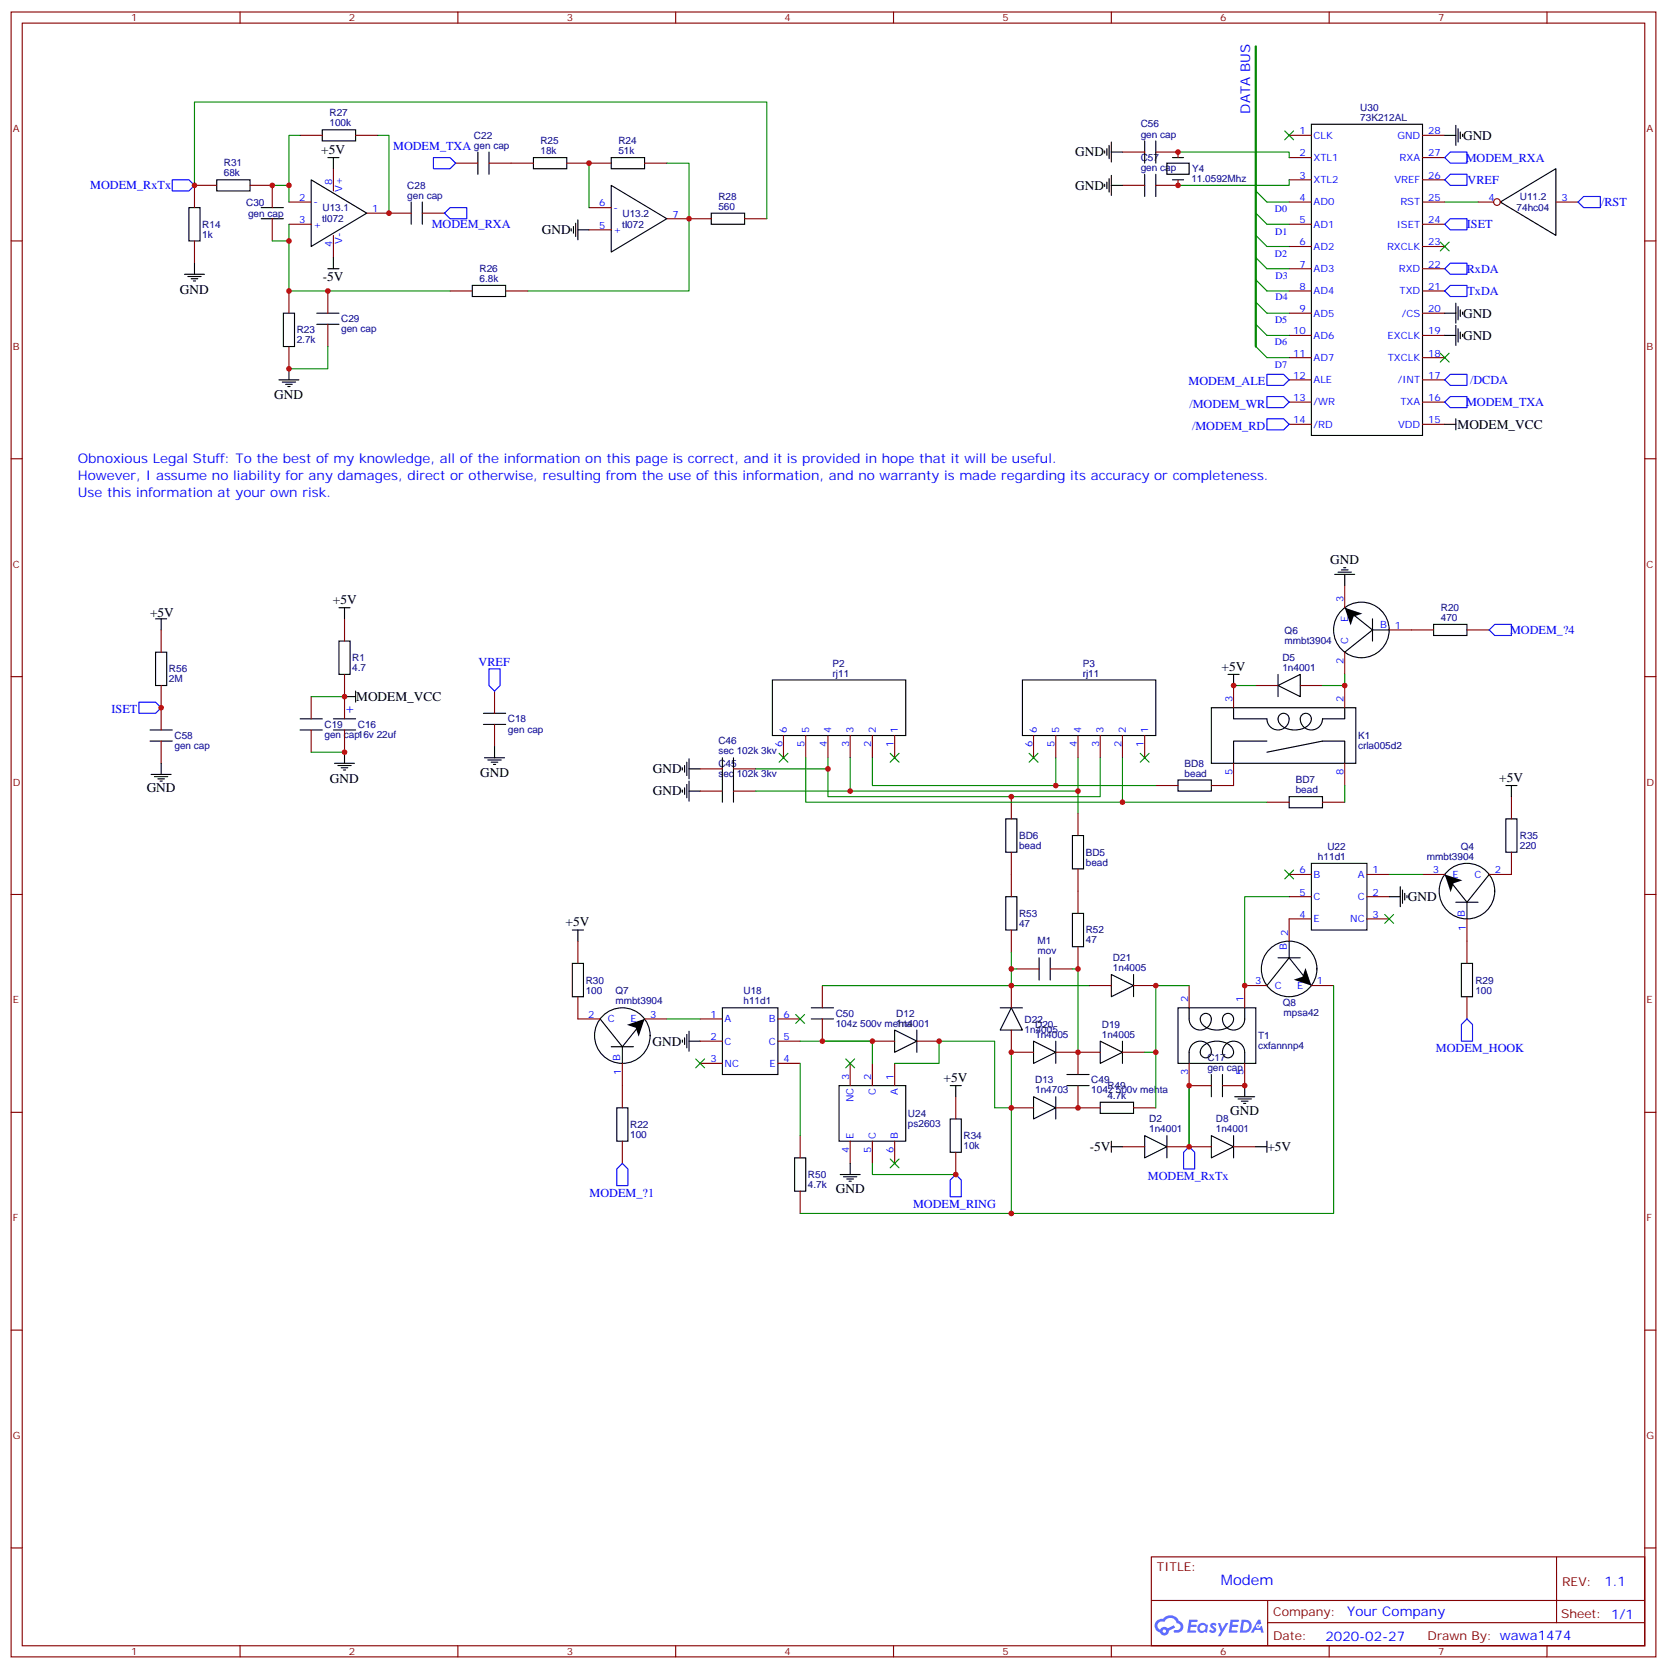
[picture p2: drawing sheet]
<svg xmlns="http://www.w3.org/2000/svg" width="529mm" height="529mm" viewBox="0 0 529 529" stroke-linecap="round" stroke-linejoin="round" font-family="sans-serif">
<defs><g id="words">
<text font-size="4.6" fill="#00f" x="387.6" y="503.2">Modem</text>
<g font-size="4.2" fill="#00f">
<text x="396.8" y="36.1" transform="rotate(-90 396.8 36.1)">DATA BUS</text>
<text x="24.7" y="147">Obnoxious Legal Stuff: To the best of my know</text>
<text x="125.2" y="147">ledge, all of the information on this page is correct, and it is provided in hope that it w</text>
<text x="309.6" y="147">ill be useful.</text>
<text x="24.7" y="152.3">How</text>
<text x="33.9" y="152.3">ever, I assume no liability for any damages, direct or otherw</text>
<text x="163.4" y="152.3">ise, resulting from the use of this information, and no w</text>
<text x="282.7" y="152.3">arranty is made regarding its accuracy or completeness.</text>
<text x="24.7" y="157.6">Use this information at your ow</text>
<text x="91.8" y="157.6">n risk.</text>
<text x="109.4" y="226.4">+</text>
<text x="509.3" y="503.4">1.1</text>
<text x="427.7" y="513">Your Company</text>
<text x="420.7" y="520.8">2020-02-27</text>
<text x="479.6" y="520.7">aw</text>
<text x="485.6" y="520.7">a1474</text>
</g>
<g font-size="4.2">
<text x="464.4" y="44.4">GND</text>
<text x="101.9" y="48.8">+5V</text>
<text x="341.3" y="49.6">GND</text>
<text x="341.3" y="60.2">GND</text>
<text x="172" y="74.3">GND</text>
<text x="102.4" y="89.3">-5V</text>
<text x="57.1" y="93.2">GND</text>
<text x="464.4" y="100.8">GND</text>
<text x="464.4" y="107.9">GND</text>
<text x="87.1" y="126.8">GND</text>
<text x="462.7" y="136.1">MODEM_VCC</text>
<text x="422.3" y="179.1">GND</text>
<text x="105.7" y="191.7">+5V</text>
<text x="47.6" y="195.7">+5V</text>
<text x="387.7" y="213">+5V</text>
<text x="113.1" y="222.5">MODEM_VCC</text>
<text x="207.3" y="245.4">GND</text>
<text x="46.6" y="251.5">GND</text>
<text x="104.7" y="248.5">GND</text>
<text x="152.4" y="246.6">GND</text>
<text x="475.9" y="248.2">+5V</text>
<text x="207.3" y="252.5">GND</text>
<text x="446.9" y="286">GND</text>
<text x="179.6" y="294">+5V</text>
<text x="207.1" y="331.9">GND</text>
<text x="299.6" y="343.5">+5V</text>
<text x="390.5" y="353.8">GND</text>
<text x="345.9" y="365.4">-5V</text>
<text x="402.3" y="365.4">+5V</text>
<text x="265.3" y="378.8">GND</text>
</g>
<g font-size="3.9" fill="#00f">
<text x="124.8" y="47.7">MODEM_TXA</text>
<text x="465.3" y="51.3">MODEM_RXA</text>
<text x="465.9" y="58.3">VREF</text>
<text x="28.7" y="60.1">MODEM_RxTx</text>
<text x="508.2" y="65.4">/RST</text>
<text x="137.1" y="72.4">MODEM_RXA</text>
<text x="465.6" y="72.4">ISET</text>
<text x="465.6" y="86.6">RxDA</text>
<text x="465.8" y="93.6">TxDA</text>
<text x="377.3" y="122.3">MODEM_ALE</text>
<text x="466.6" y="121.8">/DCDA</text>
<text x="377.5" y="129.4">/MODEM_WR</text>
<text x="465.4" y="128.9">MODEM_TXA</text>
<text x="378.4" y="136.5">/MODEM_RD</text>
<text x="479.4" y="201.2">MODEM_?4</text>
<text x="151.9" y="211.4">VREF</text>
<text x="35.4" y="226.4">ISET</text>
<text x="455.8" y="333.9">MODEM_HOOK</text>
<text x="364.4" y="374.5">MODEM_RxTx</text>
<text x="187.2" y="379.8">MODEM_?1</text>
<text x="289.9" y="383.4">MODEM_RING</text>
</g>
<g font-size="3.9" fill="#800">
<text x="367.2" y="498.8">TITLE:</text>
<text x="495.9" y="503.4">REV:</text>
<text x="404.1" y="513">Company:</text>
<text x="495.5" y="513.6">Sheet: 1/1</text>
<text x="404.1" y="520.6">Date:</text>
<text x="453.2" y="520.7">Draw</text>
<text x="463.3" y="520.7">n By: w</text>
</g>
<g font-size="3.2" fill="#800">
<text x="41.6" y="6.8">1</text>
<text x="110.8" y="6.8">2</text>
<text x="179.9" y="6.8">3</text>
<text x="249.1" y="6.8">4</text>
<text x="318.2" y="6.8">5</text>
<text x="387.3" y="6.8">6</text>
<text x="456.5" y="6.8">7</text>
<text x="4.1" y="41.9">A</text>
<text x="522.6" y="41.9">A</text>
<text x="4.1" y="111.1">B</text>
<text x="522.6" y="111.1">B</text>
<text x="4.1" y="180.2">C</text>
<text x="522.6" y="180.2">C</text>
<text x="4.1" y="249.3">D</text>
<text x="522.6" y="249.3">D</text>
<text x="4.1" y="318.5">E</text>
<text x="522.6" y="318.5">E</text>
<text x="4.1" y="387.6">F</text>
<text x="522.6" y="387.6">F</text>
<text x="4.1" y="456.8">G</text>
<text x="522.6" y="456.8">G</text>
<text x="41.6" y="525.4">1</text>
<text x="110.8" y="525.4">2</text>
<text x="179.9" y="525.4">3</text>
<text x="249.1" y="525.4">4</text>
<text x="318.2" y="525.4">5</text>
<text x="387.3" y="525.4">6</text>
<text x="456.5" y="525.4">7</text>
</g>
<g font-size="3.2" fill="#000080">
<text x="431.8" y="35.2">U30</text>
<text x="104.6" y="40.1">100k</text>
<text x="104.6" y="37">R27</text>
<text x="362.1" y="40.4">C56</text>
<text x="431.8" y="38.4">73K212AL</text>
<text x="150.4" y="47.2">gen cap</text>
<text x="150.4" y="44">C22</text>
<text x="171.6" y="45.8">R25</text>
<text x="196.3" y="45.8">R24</text>
<text x="362.1" y="43.7">gen cap</text>
<text x="71.1" y="52.8">R31</text>
<text x="171.6" y="49">18k</text>
<text x="196.3" y="49">51k</text>
<text x="362.1" y="51">C57</text>
<text x="71.1" y="56">68k</text>
<text x="129.3" y="59.9">C28</text>
<text x="362.1" y="54.3">gen cap</text>
<text x="378.2" y="57.9">11.0592Mhz</text>
<text x="378.4" y="54.7">Y4</text>
<text x="78.1" y="65.3">C30</text>
<text x="129.3" y="63.1">gen cap</text>
<text x="228.1" y="63.4">R28</text>
<text x="482.4" y="63.5">U11.2</text>
<text x="78.8" y="68.8">gen cap</text>
<text x="102.3" y="70.6">tl072</text>
<text x="102.4" y="67">U13.1</text>
<text x="197.6" y="68.8">U13.2</text>
<text x="228" y="66.6">560</text>
<text x="481.4" y="67">74hc04</text>
<text x="64.2" y="75.5">1k</text>
<text x="64.2" y="72.3">R14</text>
<text x="197.5" y="72.3">tl072</text>
<text x="152.2" y="89.5">6.8k</text>
<text x="152.2" y="86.4">R26</text>
<text x="94.2" y="105.8">R23</text>
<text x="108.3" y="105.4">gen cap</text>
<text x="108.3" y="102.2">C29</text>
<text x="94.2" y="108.9">2.7k</text>
<text x="457.4" y="197.1">470</text>
<text x="457.4" y="194">R20</text>
<text x="407.8" y="201.1">Q6</text>
<text x="111.8" y="209.8">R1</text>
<text x="407.1" y="209.8">D5</text>
<text x="407.8" y="204.3">mmbt3904</text>
<text x="53.6" y="213.4">R56</text>
<text x="111.8" y="213">4.7</text>
<text x="264.3" y="214.8">rj11</text>
<text x="264.3" y="211.8">P2</text>
<text x="343.7" y="214.8">rj11</text>
<text x="343.7" y="211.8">P3</text>
<text x="407.1" y="213">1n4001</text>
<text x="53.6" y="216.5">2M</text>
<text x="103" y="231">C19</text>
<text x="113.6" y="231">C16</text>
<text x="161.2" y="232.5">gen cap</text>
<text x="161.2" y="229.3">C18</text>
<text x="55.4" y="237.7">gen cap</text>
<text x="55.4" y="234.5">C58</text>
<text x="103" y="234.2">gen cap16v 22uf</text>
<text x="228.1" y="239.5">sec 102k 3kv</text>
<text x="228.1" y="236.2">C46</text>
<text x="431.1" y="237.8">crla005d2</text>
<text x="431.1" y="234.6">K1</text>
<text x="228.1" y="243.3">C45</text>
<text x="376" y="243.3">BD8</text>
<text x="228.1" y="246.5">sec 102k 3kv</text>
<text x="376" y="246.5">bead</text>
<text x="411.3" y="251.8">bead</text>
<text x="411.3" y="248.6">BD7</text>
<text x="323.5" y="269.5">bead</text>
<text x="323.5" y="266.3">BD6</text>
<text x="421.4" y="269.8">U22</text>
<text x="463.7" y="269.8">Q4</text>
<text x="482.4" y="269.6">220</text>
<text x="482.5" y="266.3">R35</text>
<text x="344.7" y="274.7">bead</text>
<text x="344.7" y="271.6">BD5</text>
<text x="418.4" y="273">h11d1</text>
<text x="453" y="273">mmbt3904</text>
<text x="323.5" y="291.1">R53</text>
<text x="323.5" y="294.2">47</text>
<text x="329.3" y="299.7">M1</text>
<text x="344.7" y="299.4">47</text>
<text x="344.7" y="296.3">R52</text>
<text x="329.3" y="303">mov</text>
<text x="353.3" y="305.1">D21</text>
<text x="353.3" y="308.3">1n4005</text>
<text x="185.9" y="315.4">100</text>
<text x="185.9" y="312.2">R30</text>
<text x="195.4" y="315.6">Q7</text>
<text x="236" y="315.7">U18</text>
<text x="468.3" y="315.4">100</text>
<text x="468.4" y="312.2">R29</text>
<text x="195.4" y="318.8">mmbt3904</text>
<text x="236" y="318.8">h11d1</text>
<text x="265.3" y="322.7">C50</text>
<text x="284.5" y="322.7">D12</text>
<text x="407.2" y="319.2">Q8</text>
<text x="407.4" y="322.4">mpsa42</text>
<text x="265.3" y="325.9">104z 500v mehta</text>
<text x="284.5" y="325.9">1n4001</text>
<text x="325.3" y="327.8">1n4005</text>
<text x="325.3" y="324.6">D22</text>
<text x="328.6" y="329.4">1n4005</text>
<text x="328.6" y="326.2">D20</text>
<text x="349.8" y="329.4">1n4005</text>
<text x="349.8" y="326.2">D19</text>
<text x="399.3" y="329.9">T1</text>
<text x="399.3" y="333.1">cxfannnp4</text>
<text x="383.3" y="340">gen cap</text>
<text x="383.3" y="336.8">C17</text>
<text x="328.6" y="347.1">1n4703</text>
<text x="328.6" y="343.8">D13</text>
<text x="346.4" y="347.1">104z 500v mehta</text>
<text x="346.4" y="343.9">C49</text>
<text x="351.5" y="345.6">R49</text>
<text x="351.5" y="348.8">4.7k</text>
<text x="200" y="358.1">R22</text>
<text x="288.2" y="357.7">ps2603</text>
<text x="288.2" y="354.6">U24</text>
<text x="364.8" y="359.4">1n4001</text>
<text x="364.8" y="356.2">D2</text>
<text x="386" y="359.4">1n4001</text>
<text x="386" y="356.2">D8</text>
<text x="200" y="361.3">100</text>
<text x="305.9" y="364.8">10k</text>
<text x="305.9" y="361.6">R34</text>
<text x="256.5" y="377">4.7k</text>
<text x="256.5" y="373.9">R50</text>
</g>
<g font-size="3.2" fill="#00f">
<text x="412.5" y="42.6">1</text>
<text x="417" y="44">CLK</text>
<text x="443.6" y="44">GND</text>
<text x="453.3" y="42.6">28</text>
<text x="412.5" y="49.7">2</text>
<text x="417" y="51.1">XTL1</text>
<text x="444.3" y="51.1">RXA</text>
<text x="453.3" y="49.7">27</text>
<text x="105.5" y="58.8" transform="rotate(-90 105.5 58.8)">8</text>
<text x="412.5" y="56.7">3</text>
<text x="417" y="58.1">XTL2</text>
<text x="442.6" y="58.1">VREF</text>
<text x="453.3" y="56.7">26</text>
<text x="95" y="63.8">2</text>
<text x="99.5" y="65.2">-</text>
<text x="108.7" y="60.8" transform="rotate(-90 108.7 60.8)">V+</text>
<text x="190.2" y="65.5">6</text>
<text x="412.5" y="63.8">4</text>
<text x="417" y="65.2">AD0</text>
<text x="444.5" y="65.2">RST</text>
<text x="453.3" y="63.8">25</text>
<text x="472.5" y="63.8">4</text>
<text x="495.7" y="63.8">3</text>
<text x="95" y="70.8">3</text>
<text x="118.2" y="67.3">1</text>
<text x="194.7" y="67">-</text>
<text x="213.4" y="69.1">7</text>
<text x="404.7" y="67.4">D0</text>
<text x="412.5" y="70.8">5</text>
<text x="453.3" y="70.8">24</text>
<text x="99.5" y="72.2">+</text>
<text x="108.7" y="77.5" transform="rotate(-90 108.7 77.5)">V-</text>
<text x="190.2" y="72.6">5</text>
<text x="194.7" y="74">+</text>
<text x="404.8" y="74.5">D1</text>
<text x="412.5" y="77.9">6</text>
<text x="417" y="72.2">AD1</text>
<text x="443.4" y="72.2">ISET</text>
<text x="453.3" y="77.9">23</text>
<text x="105.5" y="78.5" transform="rotate(-90 105.5 78.5)">4</text>
<text x="404.7" y="81.5">D2</text>
<text x="417" y="79.3">AD2</text>
<text x="440.3" y="79.3">RXCLK</text>
<text x="404.9" y="88.5">D3</text>
<text x="412.5" y="84.9">7</text>
<text x="417" y="86.4">AD3</text>
<text x="444" y="86.4">RXD</text>
<text x="453.3" y="84.9">22</text>
<text x="404.9" y="95.4">D4</text>
<text x="412.5" y="92">8</text>
<text x="417" y="93.4">AD4</text>
<text x="444.3" y="93.4">TXD</text>
<text x="453.3" y="92">21</text>
<text x="412.5" y="99.1">9</text>
<text x="417" y="100.5">AD5</text>
<text x="445" y="100.5">/CS</text>
<text x="453.3" y="99.1">20</text>
<text x="404.8" y="102.4">D5</text>
<text x="410.5" y="106.1">10</text>
<text x="417" y="107.5">AD6</text>
<text x="440.5" y="107.5">EXCLK</text>
<text x="453.3" y="106.1">19</text>
<text x="404.7" y="109.6">D6</text>
<text x="410.5" y="113.2">11</text>
<text x="453.3" y="113.2">18</text>
<text x="404.7" y="116.7">D7</text>
<text x="417" y="114.6">AD7</text>
<text x="440.5" y="114.6">TXCLK</text>
<text x="410.5" y="120.2">12</text>
<text x="417" y="121.6">ALE</text>
<text x="443.7" y="121.6">/INT</text>
<text x="453.3" y="120.2">17</text>
<text x="410.5" y="127.3">13</text>
<text x="417" y="128.7">/WR</text>
<text x="444.5" y="128.7">TXA</text>
<text x="453.3" y="127.3">16</text>
<text x="410.5" y="134.3">14</text>
<text x="417" y="135.7">/RD</text>
<text x="443.8" y="135.7">VDD</text>
<text x="453.3" y="134.3">15</text>
<text x="426.5" y="191.1" transform="rotate(-90 426.5 191.1)">3</text>
<text x="427.9" y="197.4" transform="rotate(-90 427.9 197.4)">E</text>
<text x="438.1" y="199.2">B 1</text>
<text x="427.9" y="204.5" transform="rotate(-90 427.9 204.5)">C</text>
<text x="426.5" y="210.8" transform="rotate(-90 426.5 210.8)">2</text>
<text x="391.2" y="222.9" transform="rotate(-90 391.2 222.9)">3</text>
<text x="426.5" y="222.9" transform="rotate(-90 426.5 222.9)">2</text>
<text x="249.8" y="232.8" transform="rotate(-90 249.8 232.8)">6</text>
<text x="256.8" y="232.8" transform="rotate(-90 256.8 232.8)">5</text>
<text x="263.9" y="232.8" transform="rotate(-90 263.9 232.8)">4</text>
<text x="270.9" y="232.8" transform="rotate(-90 270.9 232.8)">3</text>
<text x="278" y="232.8" transform="rotate(-90 278 232.8)">2</text>
<text x="285" y="232.8" transform="rotate(-90 285 232.8)">1</text>
<text x="329.1" y="232.8" transform="rotate(-90 329.1 232.8)">6</text>
<text x="336.2" y="232.8" transform="rotate(-90 336.2 232.8)">5</text>
<text x="343.3" y="232.8" transform="rotate(-90 343.3 232.8)">4</text>
<text x="350.3" y="232.8" transform="rotate(-90 350.3 232.8)">3</text>
<text x="357.4" y="232.8" transform="rotate(-90 357.4 232.8)">2</text>
<text x="364.4" y="232.8" transform="rotate(-90 364.4 232.8)">1</text>
<text x="248.4" y="237.3" transform="rotate(-90 248.4 237.3)">6</text>
<text x="255.4" y="237.3" transform="rotate(-90 255.4 237.3)">5</text>
<text x="262.5" y="237.3" transform="rotate(-90 262.5 237.3)">4</text>
<text x="269.5" y="237.3" transform="rotate(-90 269.5 237.3)">3</text>
<text x="276.6" y="237.3" transform="rotate(-90 276.6 237.3)">2</text>
<text x="283.6" y="237.3" transform="rotate(-90 283.6 237.3)">1</text>
<text x="327.7" y="237.3" transform="rotate(-90 327.7 237.3)">6</text>
<text x="334.8" y="237.3" transform="rotate(-90 334.8 237.3)">5</text>
<text x="341.8" y="237.3" transform="rotate(-90 341.8 237.3)">4</text>
<text x="348.9" y="237.3" transform="rotate(-90 348.9 237.3)">3</text>
<text x="356" y="237.3" transform="rotate(-90 356 237.3)">2</text>
<text x="363" y="237.3" transform="rotate(-90 363 237.3)">1</text>
<text x="391.2" y="246.1" transform="rotate(-90 391.2 246.1)">5</text>
<text x="426.5" y="246.1" transform="rotate(-90 426.5 246.1)">8</text>
<text x="412.5" y="277.2">6</text>
<text x="417" y="278.6">B</text>
<text x="431" y="278.6">A</text>
<text x="435.7" y="277.2">1</text>
<text x="454.8" y="277.2">3</text>
<text x="461.1" y="278.6">E</text>
<text x="468" y="278.6">C</text>
<text x="474.5" y="277.2">2</text>
<text x="412.5" y="284.3">5</text>
<text x="417" y="285.7">C</text>
<text x="431" y="285.7">C</text>
<text x="435.7" y="284.3">2</text>
<text x="412.5" y="291.3">4</text>
<text x="417" y="292.7">E</text>
<text x="428.6" y="292.7">NC</text>
<text x="435.7" y="291.3">3</text>
<text x="465" y="291" transform="rotate(-90 465 291)">B</text>
<text x="465.3" y="295.5" transform="rotate(-90 465.3 295.5)">1</text>
<text x="408.5" y="301.6" transform="rotate(-90 408.5 301.6)">B 2</text>
<text x="398.4" y="312.5">3</text>
<text x="404.6" y="313.9">C</text>
<text x="411.8" y="313.9">E</text>
<text x="418" y="312.5">1</text>
<text x="186.7" y="323.1">2</text>
<text x="206.4" y="323.1">3</text>
<text x="225.5" y="323.1">1</text>
<text x="248.7" y="323.1">6</text>
<text x="377.1" y="318.1" transform="rotate(-90 377.1 318.1)">2</text>
<text x="394.8" y="318.1" transform="rotate(-90 394.8 318.1)">1</text>
<text x="193" y="324.5">C</text>
<text x="200.1" y="324.5">E</text>
<text x="230" y="324.5">A</text>
<text x="244.1" y="324.5">B</text>
<text x="225.5" y="330.1">2</text>
<text x="230" y="331.5">C</text>
<text x="244" y="331.5">C</text>
<text x="248.7" y="330.1">5</text>
<text x="196.8" y="336.8" transform="rotate(-90 196.8 336.8)">B</text>
<text x="197.2" y="341.3" transform="rotate(-90 197.2 341.3)">1</text>
<text x="225.5" y="337.2">3</text>
<text x="230" y="338.6">NC</text>
<text x="244.2" y="338.6">E</text>
<text x="248.7" y="337.2">4</text>
<text x="377.1" y="341.3" transform="rotate(-90 377.1 341.3)">3</text>
<text x="394.8" y="341.3" transform="rotate(-90 394.8 341.3)">5</text>
<text x="269.5" y="342.8" transform="rotate(-90 269.5 342.8)">3</text>
<text x="276.6" y="342.8" transform="rotate(-90 276.6 342.8)">2</text>
<text x="278" y="347.5" transform="rotate(-90 278 347.5)">C</text>
<text x="283.6" y="342.8" transform="rotate(-90 283.6 342.8)">1</text>
<text x="285" y="347.5" transform="rotate(-90 285 347.5)">A</text>
<text x="270.9" y="349.9" transform="rotate(-90 270.9 349.9)">NC</text>
<text x="270.9" y="361.5" transform="rotate(-90 270.9 361.5)">E</text>
<text x="278" y="361.5" transform="rotate(-90 278 361.5)">C</text>
<text x="285" y="361.5" transform="rotate(-90 285 361.5)">B</text>
<text x="269.5" y="366" transform="rotate(-90 269.5 366)">4</text>
<text x="276.6" y="366" transform="rotate(-90 276.6 366)">5</text>
<text x="283.6" y="366" transform="rotate(-90 283.6 366)">6</text>
</g>
</g></defs>
<path d="M398.6 14.7v95.3" fill="none" stroke="#008700" stroke-width=".71"/>
<g fill="none" stroke="#870000" stroke-width=".35">
<path d="M3.5 3.8h522.1v522.1h-522.1zM7.1 7.3h515v515.1h-515zM76.2 3.8v3.5M145.3 3.8v3.5M214.5 3.8v3.5M283.6 3.8v3.5M352.8 3.8v3.5M421.9 3.8v3.5M491.1 3.8v3.5M3.5 76.5h3.6M522.1 76.5h3.5M3.5 145.6h3.6"/>
<path d="M522.1 145.6h3.5M3.5 214.8h3.6M522.1 214.8h3.5M3.5 283.9h3.6M522.1 283.9h3.5M3.5 353.1h3.6M522.1 353.1h3.5M3.5 422.2h3.6M522.1 422.2h3.5M3.5 491.3h3.6M365.5 494.2h156.6v28.2h-156.6zM494.1 494.2v20.9"/>
<path d="M522.1 491.3h3.5M365.5 508h156.5M402.4 515.1h119.6M402.4 508v14.1M76.2 522.4v3.5M145.3 522.4v3.5M214.5 522.4v3.5M283.6 522.4v3.5M352.8 522.4v3.5M421.9 522.4v3.5M491.1 522.4v3.5"/>
</g>
<g fill="#5487ff">
<path d="M384.5 515.3a1.22 1.22 0 0 1 1.7 .3l-.4 .6a.47 .47 0 0 0-.3-.4 .47 .47 0 0 0-.6 .2l.2 .2a1.14 1.14 0 0 1 .8 1.8 1.14 1.14 0 0 1-1.9-.1l-.2-.1 .4-.6 .8 .4a.29 .29 0 0 0 .3-.2 .29 .29 0 0 0-.3-.3 1.04 1.04 0 0 1-.5-1.8z"/>
<path d="M377.5 514.1h2.3l.4 .2-.2 .5h-1.8l-.1 .9h1.5l.3 .4-.4 .3h-1.5l-.2 1.1 1.7 .1 .2 .3-.2 .3-2.6 .1z"/>
<path d="M390.6 514.1l2.7 .2-.1 .5h-1.9l-.1 .9h1.5l.4 .4-.4 .3h-1.6l-.2 1.1 1.8 .1 .2 .3-.2 .3-2.7 .1z"/>
<path d="M399.4 514.1h.7l.3 1.3-.6 .3a.69 .69 0 0 0-1 .3 .69 .69 0 0 0 .4 .9 .69 .69 0 0 0 .9-.6l.5-.3 .5 2.2h-.7l-.3-.8h-1.7l-.5 .8h-.9z"/>
<path d="M386.6 515.2h.8l.6 1.8 1.1-1.8h.8l-2.5 4.2h-.8l.9-1.6z"/>
<path d="M394.2 514.1l-.6 4.2h1.3a2.11 2.11 0 0 0 2.5-2.2 2.11 2.11 0 0 0-2.6-2zM394.9 514.8a1.43 1.43 0 0 1 1.6 1.6 1.43 1.43 0 0 1-2 1.1z"/>
<path d="M380.5 515.7a1.54 1.54 0 0 0-.1 2.2 1.54 1.54 0 0 0 2.1 .1l.7 .3 .2-2.3-.5-.3a1.49 1.49 0 0 0-2.4 0zM380.7 516.7a.95 .95 0 0 1 1.9 0 .95 .95 0 0 1-1.9 0z"/>
<path d="M367.2 514.5a2.18 2.18 0 0 0 1 3.7 1.44 1.44 0 0 0 1.7 .9 1.44 1.44 0 0 0 1.1-1.5l2.1-1-.5-.7-1.9 1a1.47 1.47 0 0 0-2.4 .4 1.39 1.39 0 0 1-.7-1.9 1.39 1.39 0 0 1 2-.5 2.12 2.12 0 0 1 2.2-1.3 2.12 2.12 0 0 1 1.8 1.7 1.14 1.14 0 0 1 1.1 1.4 1.14 1.14 0 0 1-1.6 .7 .43 .43 0 0 0-.5 .4 .43 .43 0 0 0 .4 .5 1.98 1.98 0 0 0 2.5-1.3 1.98 1.98 0 0 0-1.3-2.5 3.1 3.1 0 0 0-5.2-.7l-.9 .1zM369.1 517.8a.55 .55 0 0 1 1.1 0 .55 .55 0 0 1-1.1 0z"/>
<circle cx="399.4" cy="516.2" r=".26"/>
</g>
<g fill="none" stroke="#000" stroke-width=".35">
<path d="M416.3 39.4h35.3v98.8h-35.3zM462.1 39.8v6.3M68.8 57.1h10.6v3.5h-10.6zM98.8 57.1l17.6 10.6-17.6 10.5zM102.3 41.2h10.6v3.5h-10.6zM104.1 50h3.5M105.8 50v3.6M151.7 48.3v7M155.2 48.3v7M169.3 50h10.6v3.6h-10.6zM194 58.8l17.7 10.6-17.7 10.6zM194 50h10.6v3.6h-10.6z"/>
<path d="M350.7 47.9v.7M350.7 58.5v.7M351.4 47.2v2.1M351.4 57.8v2.1M352.1 46.1v4.3M352.1 56.7v4.3M352.8 58.8h3.5M352.8 45.1v6.3M352.8 55.7v6.3M352.8 48.3h3.5M363.4 44.7v7.1M363.4 55.3v7.1"/>
<path d="M366.9 44.7v7.1M366.9 55.3v7.1M370.4 51.8h7.1v3.5h-7.1zM372.2 50h3.5M372.2 57.1h3.5M458.6 43h3.5M462.8 40.9v4.2M463.5 41.9v2.1M464.3 42.6v.7M60 65.9h3.5v10.6h-3.5zM82.9 69.4h7.1M82.9 65.9h7.1"/>
<path d="M130.5 64.1v7.1M134.1 64.1v7.1M181.3 72.6v.7M182 71.9v2.1M182.7 70.8v4.3M183.4 69.8v6.3M183.4 73h3.6M225.8 67.7h10.6v3.5h-10.6zM476.2 64.1l17.7-10.5v21.1zM58.6 87.1h6.3M59.6 87.8h4.3M60.7 88.5h2.1"/>
<path d="M61.4 89.2h.7M61.7 83.5v3.6M90 99.4h3.5v10.6h-3.5zM100.5 99.4h7.1M104.1 85.3h3.5M105.8 81.8v3.5M149.9 90.6h10.6v3.5h-10.6zM458.6 99.4h3.5M462.1 96.2v6.4M462.8 97.3v4.2M463.5 98.4v2.1M464.3 99.1v.7"/>
<path d="M91.7 117.1v3.5M100.5 102.9h7.1M458.6 106.5h3.5M462.1 103.3v6.3M462.8 104.4v4.2M463.5 105.4v2.1M464.3 106.1v.7M88.5 120.6h6.4M89.6 121.3h4.2M90.7 122h2.1M91.4 122.7h.7M458.6 134.7h3.5"/>
<path d="M462.1 132.9v3.6M49.4 196.4h3.5M51.2 196.4v3.6M107.6 192.9h3.5M109.4 192.9v3.5M423.7 182.3h6.3M424.7 181.6h4.3M425.8 180.9h2.1M426.5 180.2h.7M426.9 192.9l8.8 7.1M426.9 182.3v3.5M435.7 196.4v7.1"/>
<path d="M435.7 200l-8.8 7M435.7 200h5.3M455.1 198.2h10.6v3.5h-10.6zM49.4 207h3.5v10.6h-3.5zM107.6 203.5h3.5v10.6h-3.5zM112.9 219.4v3.5M245.2 215.8h42.3v17.7h-42.3zM324.6 215.8h42.3v17.7h-42.3zM389.8 214.1h3.5M391.6 214.1v3.5M405.7 217.6l7-3.5v7zM405.7 214.1v7"/>
<path d="M47.6 231.7h7.1M47.6 235.2h7.1M95.2 231.7h7.1M95.2 228.2h7.1M105.8 231.7h7.1M105.8 228.2h7.1M109.4 221.1h3.5M109.4 238.8v3.5M153.5 226.4h7M153.5 229.9h7M157 237v3.5M384.5 224.6h45.9v17.7h-45.9z"/>
<path d="M391.6 224.6v3.6h10.6a3.5 3.5 0 0 0 3.9 3.5 3.5 3.5 0 0 0 2.9-4.4 1.82 1.82 0 0 0-2.6-.5 1.82 1.82 0 0 0-.4 2.6 6.5 6.5 0 0 0 9.9 0 1.83 1.83 0 0 0-1.1-3 1.83 1.83 0 0 0-2 2.5 3.5 3.5 0 0 0 3.8 2.8 3.5 3.5 0 0 0 3.2-3.5h7.1v-3.6M402.2 238.8l17.6-3.6h7.1v7.1M402.2 235.2h-10.6v7.1M48 245.8h6.3M49 246.5h4.3M50.1 247.2h2.1M50.8 247.9h.7M51.2 242.3v3.5M106.2 242.3h6.3M107.2 243h4.3M108.3 243.7h2.1M109 244.4h.7"/>
<path d="M153.8 240.5h6.4M154.9 241.2h4.2M155.9 241.9h2.1M156.6 242.6h.7M216.6 243.7v.7M216.6 250.8v.7M217.3 243v2.1M217.3 250v2.2M218 241.9v4.3M218 249v4.2M218.7 251.1h3.5M218.7 240.9v6.3"/>
<path d="M218.7 247.9v6.4M218.7 244.1h3.5M229.3 240.5v14.1M232.8 240.5v14.1M319.3 259.9h3.5v10.6h-3.5zM373.9 247.6h10.6v3.5h-10.6zM409.2 252.9h10.6v3.5h-10.6zM478 259.9h3.5v10.6h-3.5zM478 249.3h3.5M479.8 249.3v3.6M340.4 265.2h3.6v10.6h-3.6zM416.3 274h17.6v21.2h-17.6z"/>
<path d="M458.6 277.6l7.1 8.8M472.7 277.6l-7 8.8M181.7 295.2h3.5M183.4 295.2v3.5M319.3 284.6h3.5v10.6h-3.5zM340.4 289.9h3.6v10.6h-3.6zM409.2 298.7v5.3M441 284.6h3.5M444.5 281.4v6.4M445.2 282.5v4.2M445.9 283.6v2.1M446.6 284.3v.7"/>
<path d="M462.1 286.4h7.1M465.7 286.4v5.3M181.7 305.8h3.5v10.6h-3.5zM229.3 319.9h17.6v21.2h-17.6zM257.5 319.9h7.1M317.5 319.9h7.1M321 319.9l3.6 7.1h-7.1zM329.8 304v7.1M333.4 304v7.1M352.8 309.3l7 3.5-7 3.6zM359.8 309.3v7.1M373.9 319.9h24.7v17.6h-24.7z"/>
<path d="M377.5 319.9v3.5a3.5 3.5 0 0 0 3.9 3.5 3.5 3.5 0 0 0 2.9-4.4 1.82 1.82 0 0 0-2.6-.5 1.82 1.82 0 0 0-.4 2.7 6.5 6.5 0 0 0 10 0 1.83 1.83 0 0 0-1.2-3 1.83 1.83 0 0 0-2 2.4 3.5 3.5 0 0 0 3.8 2.8 3.5 3.5 0 0 0 3.2-3.5v-3.5M405.7 304h7M409.2 304l7.1 8.8M409.2 304l-7 8.8M463.9 305.8h3.5v10.6h-3.5zM190.5 323.4l7.1 8.8M194 332.2h7.1M197.6 332.2v5.3M204.6 323.4l-7 8.8M216.6 330.1v.7M217.3 329.4v2.1M218 328.4v4.2"/>
<path d="M218.7 327.3v6.4M218.7 330.5h3.5M257.5 323.4h7.1M284 327l7 3.5-7 3.5zM291 327v7M328.1 330.5l7 3.5-7 3.5zM335.1 330.5v7M349.2 330.5l7.1 3.5-7.1 3.5zM356.3 330.5v7M377.5 337.5v-3.5a3.5 3.5 0 0 1 3.9-3.5 3.5 3.5 0 0 1 2.9 4.4 1.82 1.82 0 0 1-2.6 .5 1.82 1.82 0 0 1-.4-2.6 6.5 6.5 0 0 1 10 0 1.83 1.83 0 0 1-1.2 2.9 1.83 1.83 0 0 1-2-2.4 3.5 3.5 0 0 1 3.8-2.8 3.5 3.5 0 0 1 3.2 3.5v3.5M195.8 351.6h3.5v10.6h-3.5zM266.3 344.6h21.2v17.6h-21.2z"/>
<path d="M301.6 355.2h3.6v10.6h-3.6zM301.6 344.6h3.6M303.4 344.6v3.5M328.1 348.1l7 3.5-7 3.6zM335.1 348.1v7.1M338.7 341.1h7M338.7 344.6h7M349.2 349.9h10.6v3.5h-10.6zM384.5 341.1v7M388.1 341.1v7M391.9 348.1h6.4M393 348.8h4.2"/>
<path d="M394.1 349.5h2.1M394.8 350.2h.7M395.1 344.6v3.5M252.2 367.5h3.6v10.6h-3.6zM266.7 372.8h6.3M267.8 373.5h4.2M268.8 374.2h2.1M269.5 374.9h.7M269.9 369.3v3.5M352.8 362.2v3.6M352.8 364h3.5M363.4 360.5l7 3.5-7 3.5z"/>
<path d="M370.4 360.5v7M384.5 360.5l7.1 3.5-7.1 3.5zM391.6 360.5v7M398.6 364h3.6M402.2 362.2v3.6"/>
<circle cx="432.2" cy="200" r="8.8"/>
<circle cx="465.7" cy="282.9" r="8.8"/>
<circle cx="409.2" cy="307.6" r="8.8"/>
<circle cx="197.6" cy="328.7" r="8.8"/>
</g>
<g fill="none" stroke="#870000" stroke-width=".35">
<path d="M68.8 58.8h-7.1v7.1M79.4 58.8h7v7.1M95.2 43h7.1M105.8 53.6v7M112.9 43h7M144.6 51.8h7.1M155.2 51.8h14.1M179.9 51.8h14.1M204.6 51.8h7.1M356.3 58.8h7.1M356.3 48.3h7.1M366.9 48.3h7v1.7"/>
<path d="M373.9 57.1v1.7h-7M409.2 43h7.1M409.2 50h7.1M409.2 57.1h7.1M451.6 43h7M451.6 50h7M451.6 57.1h7M61.7 76.5v7M86.4 69.4v7.1M91.7 64.1h7.1M91.7 71.2h7.1M105.8 74.7v7.1"/>
<path d="M116.4 67.7h14.1M134.1 67.7h7M187 73h7M187 65.9h7M211.7 69.4h14.1M236.4 69.4h7M409.2 64.1h7.1M409.2 71.2h7.1M409.2 78.2h7.1M451.6 64.1h7M451.6 71.2h7M451.6 78.2h7"/>
<path d="M469.2 64.1h4.9M493.9 64.1h7M91.7 92.4v7M104.1 92.4v7M142.9 92.4h7M160.5 92.4h7.1M409.2 85.3h7.1M409.2 92.4h7.1M409.2 99.4h7.1M451.6 85.3h7M451.6 92.4h7M451.6 99.4h7"/>
<path d="M91.7 110v7.1M104.1 102.9v7.1M409.2 106.5h7.1M409.2 113.5h7.1M451.6 106.5h7M451.6 113.5h7M409.2 120.6h7.1M409.2 127.6h7.1M409.2 134.7h7.1M451.6 120.6h7M451.6 127.6h7M451.6 134.7h7"/>
<path d="M51.2 200v7M109.4 196.4v7.1M426.9 185.8v7.1M441 200h14.1M465.7 200h7M51.2 217.6v14.1M109.4 214.1v14.1M157 219.4v7M391.6 217.6v7M398.6 217.6h7.1M412.7 217.6h7.1M426.9 207v7.1"/>
<path d="M426.9 217.6v7M51.2 235.2v7.1M98.8 221.1v7.1M98.8 231.7v7.1M109.4 231.7v7.1M157 229.9v7.1M248.7 233.5v7M255.8 233.5v7M262.8 233.5v7M269.9 233.5v7M276.9 233.5v7M284 233.5v7"/>
<path d="M328.1 233.5v7M335.1 233.5v7M342.2 233.5v7M349.2 233.5v7M356.3 233.5v7M363.4 233.5v7M222.2 251.1h7.1M222.2 244.1h7.1M232.8 251.1h7.1M232.8 244.1h7.1M321 252.9v7M342.2 258.2v7"/>
<path d="M366.9 249.3h7M391.6 242.3v7h-7.1M402.2 254.6h7M419.8 254.6h7.1M426.9 242.3v7M479.8 252.9v7M321 270.5v14.1M342.2 275.8v14.1M409.2 277.6h7.1M433.9 277.6h7.1M451.6 277.6h7M479.8 270.5v7.1h-7.1"/>
<path d="M183.4 298.7v7.1M321 295.2v7.1M409.2 284.6h7.1M416.3 291.7h-7.1v7M433.9 284.6h7.1M433.9 291.7h7.1M465.7 291.7v14.1M183.4 316.4v7h7.1M261.1 312.8v7.1M321 312.8v7.1M322.8 307.6h7M333.4 307.6h7"/>
<path d="M342.2 300.5v7.1M345.7 312.8h7.1M359.8 312.8h7.1M377.5 312.8v7.1M402.2 312.8h-7.1v7.1M416.3 312.8h7M465.7 316.4v7M197.6 337.5v14.1M204.6 323.4h7.1M222.2 323.4h7.1M222.2 330.5h7.1M222.2 337.5h7.1"/>
<path d="M246.9 323.4h7.1M246.9 330.5h7.1M246.9 337.5h7.1M261.1 323.4v7.1M269.9 337.5v7.1M276.9 337.5v7.1M276.9 330.5h7.1M284 337.5v7.1M291 330.5h7.1M321 327v7h7.1M335.1 334h14.1M342.2 334v7.1"/>
<path d="M356.3 334h7.1M377.5 337.5v7.1h7M395.1 337.5v7.1h-7M303.4 348.1v7.1M321 351.6h7.1M335.1 351.6h14.1M342.2 344.6v7M359.8 351.6h7.1M197.6 362.2v7.1M254 360.5v7M254 378.1v7.1M269.9 362.2v7.1"/>
<path d="M276.9 362.2v7.1M284 362.2v7.1M303.4 365.8v7M356.3 364h7.1M370.4 364h14.1M391.6 364h7"/>
<circle cx="475.2" cy="64.1" r="1.06"/>
</g>
<path d="M426.9 192.9l5.6 1.9-2.8 .9-1 2.8zM458.6 277.6l5.6 1.8-2.8 1-.9 2.8zM410.7 311l2.8-1 .9-2.8 1.9 5.6zM199 325.3l5.6-1.9-1.9 5.6-.9-2.8z" fill="#000"/>
<g fill="none" stroke="#00f" stroke-width=".35">
<path d="M54.7 57.1h5.3l1.7 1.7-1.7 1.8h-5.3zM137.6 50h5.3l1.7 1.8-1.7 1.8h-5.3zM458.6 57.1l1.8-1.8h5.3v3.5h-5.3zM460.4 48.3h5.3v3.5h-5.3l-1.8-1.8zM141.1 67.7l1.8-1.8h5.3v3.5h-5.3zM460.4 69.4h5.3v3.6h-5.3l-1.8-1.8zM500.9 64.1l1.8-1.7h5.3v3.5h-5.3zM458.6 92.4l1.8-1.8h5.3v3.5h-5.3zM460.4 83.5h5.3v3.6h-5.3l-1.8-1.8zM402.2 118.8h5.3l1.7 1.8-1.7 1.7h-5.3zM402.2 125.9h5.3l1.7 1.7-1.7 1.8h-5.3zM402.2 132.9h5.3l1.7 1.8-1.7 1.8h-5.3z"/>
<path d="M458.6 120.6l1.8-1.8h5.3v3.5h-5.3zM458.6 127.6l1.8-1.7h5.3v3.5h-5.3zM472.7 200l1.8-1.8h5.3v3.5h-5.3zM155.2 212.3h3.5v5.3l-1.7 1.8-1.8-1.8zM44.1 222.9h5.3l1.8 1.7-1.8 1.8h-5.3zM463.9 325.2l1.8-1.8 1.7 1.8v5.3h-3.5zM197.6 369.3l1.7 1.8v5.2h-3.5v-5.2zM303.4 372.8l1.8 1.8v5.3h-3.6v-5.3zM377.5 364l1.7 1.8v5.3h-3.5v-5.3z"/>
</g>
<g fill="none" stroke="#008700" stroke-width=".35">
<path d="M61.7 58.8v-26.4h181.7v37M86.4 58.8h5.3M95.2 43h-3.5v21.1M119.9 43h3.6v24.7M187 51.8v14.1M211.7 51.8h7v40.6h-51.1M373.9 48.3h35.3v1.7M409.2 57.1v1.7h-35.3M86.4 76.5h5.3M91.7 71.2v21.2h51.2M402.2 78.2h7M402.2 71.2h7"/>
<path d="M402.2 64.1h7M458.6 64.1h10.6M402.2 99.4h7M402.2 92.4h7M402.2 85.3h7M104.1 110v7.1h-12.4M402.2 113.5h7M402.2 106.5h7M391.6 217.6h7M426.9 214.1v3.5h-7.1M98.8 238.8h10.6M98.8 221.1h10.6"/>
<path d="M239.9 251.1h30M239.9 244.1h22.9M255.8 240.5v14.1h100.5v-14.1M262.8 240.5v12.4h86.4v-12.4M269.9 240.5v10.6h72.3v-10.6M276.9 240.5v8.8h58.2v-8.8M335.1 249.3h31.8M342.2 251.1v7.1M356.3 254.6h45.9M426.9 249.3v5.3M441 277.6h10.6M409.2 284.6h-14.1v28.2"/>
<path d="M261.1 312.8h84.6M321 302.3v10.5M321 307.6h1.8M340.4 307.6h1.8v26.4M377.5 312.8h-10.6v38.8M423.3 312.8v72.4h-102.3M211.7 323.4h10.5M254 337.5v23M254 330.5h22.9v7M284 337.5h14.1v-7h17.6v21.1h5.3M321 334v51.2h-67M363.4 334h3.5"/>
<path d="M377.5 344.6v19.4M276.9 369.3v3.5h26.5"/>
</g>
<g fill="#c00">
<circle cx="321" cy="307.6" r=".88"/>
<circle cx="342.2" cy="307.6" r=".88"/>
<circle cx="395.1" cy="312.8" r=".88"/>
<circle cx="321" cy="385.2" r=".88"/>
<circle cx="377.5" cy="344.6" r=".88"/>
<circle cx="342.2" cy="351.6" r=".88"/>
<circle cx="342.2" cy="334" r=".88"/>
<circle cx="321" cy="334" r=".88"/>
<circle cx="321" cy="351.6" r=".88"/>
<circle cx="261.1" cy="330.5" r=".88"/>
<circle cx="366.9" cy="312.8" r=".88"/>
<circle cx="298.1" cy="330.5" r=".88"/>
<circle cx="51.2" cy="224.6" r=".88"/>
<circle cx="321" cy="252.9" r=".88"/>
<circle cx="262.8" cy="244.1" r=".88"/>
<circle cx="342.2" cy="251.1" r=".88"/>
<circle cx="356.3" cy="254.6" r=".88"/>
<circle cx="335.1" cy="249.3" r=".88"/>
<circle cx="269.9" cy="251.1" r=".88"/>
<circle cx="395.1" cy="344.6" r=".88"/>
<circle cx="391.6" cy="217.6" r=".88"/>
<circle cx="426.9" cy="217.6" r=".88"/>
<circle cx="109.4" cy="238.8" r=".88"/>
<circle cx="109.4" cy="221.1" r=".88"/>
<circle cx="321" cy="312.8" r=".88"/>
<circle cx="276.9" cy="330.5" r=".88"/>
<circle cx="366.9" cy="334" r=".88"/>
<circle cx="303.4" cy="372.8" r=".88"/>
<circle cx="377.5" cy="364" r=".88"/>
<circle cx="373.9" cy="58.8" r=".88"/>
<circle cx="373.9" cy="48.3" r=".88"/>
<circle cx="187" cy="51.8" r=".88"/>
<circle cx="218.7" cy="69.4" r=".88"/>
<circle cx="91.7" cy="92.4" r=".88"/>
<circle cx="91.7" cy="117.1" r=".88"/>
<circle cx="104.1" cy="92.4" r=".88"/>
<circle cx="91.7" cy="76.5" r=".88"/>
<circle cx="91.7" cy="58.8" r=".88"/>
<circle cx="123.5" cy="67.7" r=".88"/>
<circle cx="86.4" cy="58.8" r=".88"/>
<circle cx="61.7" cy="58.8" r=".88"/>
</g>
<path d="M398.6 60.6l3.6 3.5M398.6 67.7l3.6 3.5M398.6 74.7l3.6 3.5M398.6 81.8l3.6 3.5M398.6 88.8l3.6 3.6M398.6 95.9l3.6 3.5M398.6 102.9l3.6 3.6M398.6 110l3.6 3.5" fill="none" stroke="#008700" stroke-width=".35"/>
<g fill="#c00" stroke="#008700" stroke-width=".35">
<path d="M407.8 41.6l2.8 2.8zM410.6 41.6l-2.8 2.8z"/>
<path d="M457.2 76.8l2.8 2.9zM460 76.8l-2.8 2.9z"/>
<path d="M457.2 112.1l2.8 2.8zM460 112.1l-2.8 2.8z"/>
<path d="M220.8 336.1l2.9 2.8zM220.8 338.9l2.9-2.8z"/>
<path d="M282.6 367.9l2.8 2.8zM285.4 367.9l-2.8 2.8z"/>
<path d="M268.5 336.1l2.8 2.8zM268.5 338.9l2.8-2.8z"/>
<path d="M247.3 239.1l2.8 2.8zM250.1 239.1l-2.8 2.8z"/>
<path d="M282.6 239.1l2.8 2.8zM285.4 239.1l-2.8 2.8z"/>
<path d="M326.7 239.1l2.8 2.8zM329.5 239.1l-2.8 2.8z"/>
<path d="M361.9 239.1l2.9 2.8zM364.8 239.1l-2.9 2.8z"/>
<path d="M439.6 290.3l2.8 2.8zM442.4 290.3l-2.8 2.8z"/>
<path d="M407.8 276.2l2.8 2.8zM410.6 276.2l-2.8 2.8z"/>
<path d="M252.6 322l2.8 2.8zM252.6 324.8l2.8-2.8z"/>
</g>
<use href="#words"/>
</svg>
